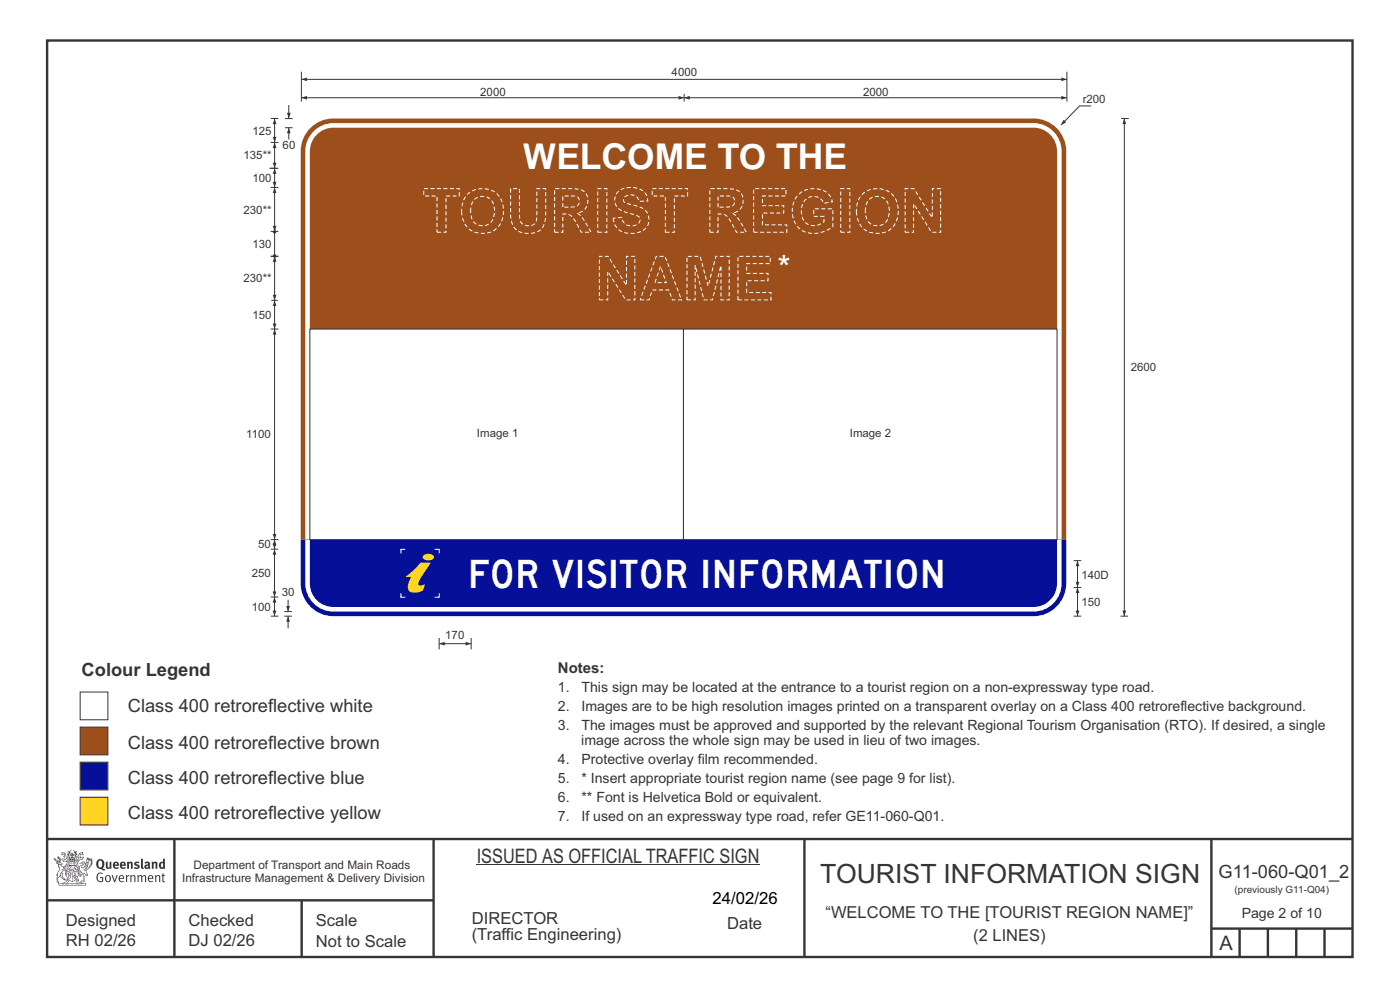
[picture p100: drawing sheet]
<svg xmlns="http://www.w3.org/2000/svg" width="297mm" height="210mm" viewBox="0 0 297 210" stroke-linecap="round" stroke-linejoin="round" font-family="sans-serif">
<defs><g id="words">
<g font-size="12.9" fill="#fefefe">
<text x="89.7" y="49.3">TOURIST REGION</text>
<text x="126.3" y="63.6">NAME</text>
</g>
<text font-size="8.3" fill="#fefefe" x="99.2" y="124.8">FOR VISITOR INFORMATION</text>
<text font-size="7.5" fill="#fefefe" x="110.9" y="35.8">WELCOME TO THE</text>
<text font-size="7.3" fill="#fefefe" x="164.9" y="59.4">*</text>
<text font-size="5.6" fill="#373435" x="174" y="187.3">TOURIST INFORMATION SIGN</text>
<g font-size="4.2" fill="#373435">
<text x="101.1" y="183">ISSUED AS OFFICIAL TRAFFIC SIGN</text>
<text x="258.7" y="201.6">A</text>
</g>
<g font-size="3.9" fill="#373435">
<text x="17.3" y="143.5">Colour Legend</text>
<text x="27.1" y="151">Class 400 retroreflective white</text>
<text x="27.1" y="158.8">Class 400 retroreflective brown</text>
<text x="27.1" y="166.2">Class 400 retroreflective blue</text>
<text x="27.1" y="173.7">Class 400 retroreflective yellow</text>
<text x="258.5" y="186.2">G11-060-Q01_2</text>
</g>
<text font-size="3.6" x="151.1" y="191.8">24/02/26</text>
<g font-size="3.5" fill="#373435">
<text x="14" y="196.4">Designed</text>
<text x="40" y="196.4">Checked</text>
<text x="67" y="196.4">Scale</text>
<text x="100.1" y="196">DIRECTOR</text>
<text x="154.2" y="197">Date</text>
<text x="175.1" y="194.7">“WELCOME TO THE [TOURIST REGION NAME]”</text>
<text x="14" y="200.8">RH 02/26</text>
<text x="40" y="200.8">DJ 02/26</text>
<text x="67" y="200.8">Not to Scale</text>
<text x="100.1" y="199.5">(Traffic Engineering)</text>
<text x="206.5" y="199.7">(2 LINES)</text>
</g>
<text font-size="3.2" fill="#373435" x="118.3" y="142.7">Notes:</text>
<g font-size="3" fill="#373435">
<text x="118.3" y="146.7">1.</text>
<text x="123.3" y="146.7">This sign may be located at the entrance to a tourist region on a non-expressway type road.</text>
<text x="118.3" y="150.7">2.</text>
<text x="118.3" y="154.8">3.</text>
<text x="123.3" y="150.7">Images are to be high resolution images printed on a transparent overlay on a Class 400 retroreflective background.</text>
<text x="123.3" y="154.8">The images must be approved and supported by the relevant Regional Tourism Organisation (RTO). If desired, a single</text>
<text x="123.3" y="158.1">image across the whole sign may be used in lieu of two images.</text>
<text x="118.3" y="162.1">4.</text>
<text x="118.3" y="166.2">5.</text>
<text x="123.3" y="162.1">Protective overlay film recommended.</text>
<text x="123.3" y="166.2">* Insert appropriate tourist region name (see page 9 for list).</text>
<text x="118.3" y="170.2">6.</text>
<text x="123.3" y="170.2">** Font is Helvetica Bold or equivalent.</text>
<text x="118.3" y="174.2">7.</text>
<text x="123.3" y="174.2">If used on an expressway type road, refer GE11-060-Q01.</text>
<text x="263.4" y="194.8">Page 2 of 10</text>
</g>
<g font-size="2.5" fill="#373435">
<text x="41.1" y="184.3">Department of Transport and Main Roads</text>
<text x="38.6" y="187.1">Infrastructure Management &amp; Delivery Division</text>
</g>
<g font-size="2.4" fill="#373435">
<text x="142.5" y="16.1">4000</text>
<text x="101.9" y="20.4">2000</text>
<text x="183.1" y="20.4">2000</text>
<text x="229.7" y="21.8">r200</text>
<text x="53.6" y="28.5">125</text>
<text x="51.7" y="33.8">135**</text>
<text x="60" y="31.7">60</text>
<text x="53.6" y="38.6">100</text>
<text x="51.7" y="45.3">230**</text>
<text x="53.6" y="52.6">130</text>
<text x="51.7" y="59.9">230**</text>
<text x="53.6" y="67.6">150</text>
<text x="239.9" y="78.8">2600</text>
<text x="52.2" y="93">1100</text>
<text x="101.2" y="92.7">Image 1</text>
<text x="180.3" y="92.7">Image 2</text>
<text x="54.8" y="116.3">50</text>
<text x="53.4" y="122.4">250</text>
<text x="229.4" y="122.7">140D</text>
<text x="53.4" y="129.5">100</text>
<text x="59.8" y="126.4">30</text>
<text x="229.4" y="128.5">150</text>
<text x="94.5" y="135.6">170</text>
</g>
<text font-size="2.1" fill="#373435" x="261.9" y="189.4">(previously G11-Q04)</text>
</g></defs>
<g fill="none" stroke="#373435" stroke-width=".51">
<path d="M10 8.6h276.9v194.4h-276.9zM10 178h277M37 178v25M92 178v25M170.7 177.9v25M257 178v25M10 191h82M64 191v12M257 197h30M263 197v6M269 197v6M275 197v6"/>
<path d="M281 197v6"/>
</g>
<g fill="#373435">
<path d="M21.1 182.6a.94 .94 0 0 0 .2 1.4 .84 .84 0 0 0 0-1.5zM20.7 182.5a.92 .92 0 0 1 1.1-.1 .92 .92 0 0 1 .3 1.2l-.3 .6 .6 .2-.1 .2-.6-.1a1.41 1.41 0 0 1-1.3-1.2z" fill-rule="evenodd"/>
<path d="M22.5 182.8h.3v1.1l.2 .1 .2-.1v-1.1h.4l.1 1.4a1.27 1.27 0 0 1-1.2-.1z" fill-rule="evenodd"/>
<path d="M24.5 183.1l-.1 .3h.4l-.1-.3zM24.1 183a.66 .66 0 0 1 .9-.1 .66 .66 0 0 1 .2 .8h-.8v.2a.42 .42 0 0 0 .7 0l.1 .2a.79 .79 0 0 1-1.1 0 .79 .79 0 0 1 0-1.1z" fill-rule="evenodd"/>
<path d="M25.9 183.1l-.1 .3h.5l-.1-.3zM25.6 183a.66 .66 0 0 1 .8-.1 .66 .66 0 0 1 .3 .8h-.9l.1 .2a.42 .42 0 0 0 .6 0l.2 .2a.79 .79 0 0 1-1.1 0 .79 .79 0 0 1 0-1.1z" fill-rule="evenodd"/>
<path d="M26.9 182.9l.4-.1v.1a.46 .46 0 0 1 .5-.1 .46 .46 0 0 1 .4 .4v1.1h-.4v-1l-.2-.2-.2 .1v1.1h-.4z" fill-rule="evenodd"/>
<path d="M28.5 183l.5-.2 .6 .1-.2 .3-.5-.1v.2a.56 .56 0 0 1 .7 .6 .56 .56 0 0 1-.8 .4l-.4-.1 .1-.3 .5 .1 .2-.1-.6-.4z" fill-rule="evenodd"/>
<path d="M29.9 182.2l.4-.1v1.8l.2 .4h-.4l-.2-.2z" fill-rule="evenodd"/>
<path d="M31.1 183.7v.3h.3v-.4zM30.6 183a.67 .67 0 0 1 .7-.2 .67 .67 0 0 1 .5 .5l.1 .8-.2 .3-.2-.2a.5 .5 0 0 1-.7 0 .5 .5 0 0 1 0-.7l.6-.1v-.3l-.6 .1z" fill-rule="evenodd"/>
<path d="M32.2 182.9l.3-.1 .1 .1a.46 .46 0 0 1 .5-.1 .46 .46 0 0 1 .3 .4v1.1h-.4v-1l-.1-.2-.3 .1v1.1h-.4z" fill-rule="evenodd"/>
<path d="M34.2 183.1v.7l.2 .2 .2-.1v-.7zM34.6 182.1l.4 .1v2.1l-.3-.1a.71 .71 0 0 1-1-.6 .71 .71 0 0 1 .9-.7z" fill-rule="evenodd"/>
<path d="M20.8 185.3l.7-.2 .3 .2-.1 .1a.69 .69 0 0 0-.9 .1 .69 .69 0 0 0-.1 .9l.3 .4 .5 .1h.2v-.7h-.4l-.1-.1h.7v.9a.96 .96 0 0 1-1.2-.1 .96 .96 0 0 1-.2-1.1z" fill-rule="evenodd"/>
<path d="M22.6 186a.57 .57 0 0 0-.1 .6 .57 .57 0 0 0 .6 .3 .7 .7 0 0 0-.2-1.1zM22.4 185.8a.69 .69 0 0 1 1.1 .6 .69 .69 0 0 1-1.1 .5 1.04 1.04 0 0 1 0-1.1z" fill-rule="evenodd"/>
<path d="M23.7 185.7l.2-.1 .4 1.3 .4-1.2h.3l-.6 1.4h-.2z" fill-rule="evenodd"/>
<path d="M25.6 185.8l-.2 .4h.7l-.2-.4zM25.3 185.8a.59 .59 0 0 1 .8-.1 .59 .59 0 0 1 .2 .7l-.9 .1a.45 .45 0 0 0 .3 .4 .45 .45 0 0 0 .5-.1l.1 .2a.74 .74 0 0 1-1-.1 .74 .74 0 0 1 0-1.1z" fill-rule="evenodd"/>
<path d="M26.7 185.7l.2-.1 .1 .3 .4-.3v.3l-.4 .2v1h-.3z" fill-rule="evenodd"/>
<path d="M27.6 185.7l.2-.1 .1 .2a.45 .45 0 0 1 .5-.2 .45 .45 0 0 1 .3 .4v1.1h-.2v-1.1l-.2-.2-.4 .2v1.1h-.2z" fill-rule="evenodd"/>
<path d="M29.1 185.7l.3-.1v.2l.4-.2 .4 .3 .3-.3a.37 .37 0 0 1 .5 .4v1.1h-.2v-1.1l-.2-.2-.4 .2v1.1h-.2v-1.1l-.2-.2-.4 .2v1.1h-.2z" fill-rule="evenodd"/>
<path d="M31.8 185.8l-.2 .4h.7l-.2-.4zM31.5 185.8a.59 .59 0 0 1 .8-.1 .59 .59 0 0 1 .2 .7l-.9 .1a.45 .45 0 0 0 .3 .4 .45 .45 0 0 0 .5-.1l.1 .2a.74 .74 0 0 1-1-.1 .74 .74 0 0 1 0-1.1z" fill-rule="evenodd"/>
<path d="M32.9 185.7l.2-.1v.2a.45 .45 0 0 1 .5-.2 .45 .45 0 0 1 .4 .4v1.1h-.2v-1.1l-.2-.2-.4 .2v1.1h-.3z" fill-rule="evenodd"/>
<path d="M34.5 185.3l.2-.1v.5h.3v.1h-.3v1v.1h.3l-.1 .2-.4-.1-.1-1.2h-.1v-.1h.1z" fill-rule="evenodd"/>
<path d="M13.2 180.9l.5 .2-.6 .2 .3-.3zM13.7 181.2l.2 .1 .1 1 .4-.5v.5h-.1l-.2 .3-.7 .1 .1-.3-.4-.1 .3-.1 .6 .2-.4-.7h.2zM13.2 180.7v.4l-.3 .2 .3 .1 .4-.2 .1 .4-.3 .2h.2l.2 .5-.4-.2-.4 .1 .5 .6 .2-.1 .8 .1-.6 .6 .2 .1 .6-.2-.1-.3 .3-.2h-.2l-.1 .5-.5 .1 .5-.7h-.5l.6-.2-.5 .1 .4-.3-.1-.6-.1-.1-.3 .5v-.2a.8 .8 0 0 0-.9-1.1z" fill-rule="evenodd"/>
<path d="M16.9 181.1l.6-.2-.3 .2 .4 .2zM16.8 181.2h.1l.1 .9 .3-.2 .4-.1-.3 .3v.2h-.4l-.3 .3-.1-.3h-.3l.1-.2-.1-.4 .4 .6 .1-.1zM16.2 181.5v.9l.4 .1h-.7l.7 .1-.2 .1h-.3l.4 .4h-.2v.4l-.5-.9 .5 1 .4-.6-.4-.2 .8-.5 .3 .1 .4-.5 .1-.2-.9 .2v-.7l.4 .2 .5-.1-.4-.2 .2-.3a.88 .88 0 0 0-1 1.2z" fill-rule="evenodd"/>
<path d="M15.5 182.9l.2 .2h-.1v.3l-.1-.3h-.1h.1z" fill-rule="evenodd"/>
<path d="M15 182.9l.3 .2h-.2v.3v-.3h-.2h.2z" fill-rule="evenodd"/>
<path d="M14.9 182.8h.9v.7l-.2 .1-.8-.1zM14.8 182.4l-.2 1.3h1.4l-.2-1.3-.1 .2h-.8z" fill-rule="evenodd"/>
<path d="M14.9 184.5v.2l.2-.1v-.1zM14.4 183.8l.2 .2-.3 .2v.5l.2 .1 .3-.1-.4-.4 .3 .2 .4-.1-.2-.4 .2-.2zM14.2 183.7h1a.5 .5 0 0 0 0 .8l-.3 .3a.47 .47 0 0 1-.6 0 .47 .47 0 0 1 0-.7l.1-.1z" fill-rule="evenodd"/>
<path d="M15.6 184.2l.1-.1a.33 .33 0 0 1 .5-.2 .33 .33 0 0 1 .1 .5l-.3-.1 .2-.2h-.4l-.1 .1 .2 .1 .1 .2h.3v.3h-.6l.1-.2-.3-.1zM15.5 184.2l-.2 .4h.3l-.1 .2h.9v-.2a.44 .44 0 0 0 0-.7 .44 .44 0 0 0-.7 .1z" fill-rule="evenodd"/>
<path d="M15.7 185.7l.4 .1zM15.9 185.2l.1 .4h-.2zM15.9 185.1l-.3 .7-.3 .2a.98 .98 0 0 1 1.1 .1z" fill-rule="evenodd"/>
<path d="M15.6 186l.3 .2v-.2h.2l-.2 .5v-.2l-.3 .1 .2-.2z" fill-rule="evenodd"/>
<path d="M15 185.3l.1 .1-.2 .3zM14.6 185.9h.4a.22 .22 0 0 1-.2 .3 .22 .22 0 0 1-.2-.3zM14.5 185.3l.2 .4zM14.5 185.8l.5 .1zM14.7 185.2l.2 .1-.1 .4zM14.4 185.2l.1 .5a.36 .36 0 0 0 0 .5 .36 .36 0 0 0 .5 0 .36 .36 0 0 0 0-.5 .41 .41 0 0 0 0-.5 .41 .41 0 0 0-.6 0z" fill-rule="evenodd"/>
<path d="M14.6 184.1l.2 .2z" fill-rule="evenodd"/>
<path d="M18.3 183.4l.1-.1-.1 .4-.4 .4z" fill-rule="evenodd"/>
<path d="M17.5 182.9l.2-.1 .2 .2-.7 .8v.3l.3 .1a1.07 1.07 0 0 0 .7-.9l.4-.3v.2a1.36 1.36 0 0 1-1 1.3 1.32 1.32 0 0 0 1.2-1.6l.5-.7-.2 .5 .3-.2-.3 .4 .4-.2-.4 .5 .4-.1-.5 .2h.4l-.4 .2h.4l-.4 .1 .1 .1h-.2l.1 .2-.3 .1a.82 .82 0 0 1-.9 .6l.3 .1 .5 .9-.3 .1-.2-.4-.4-.2 .1 1.8 .2 .1-.6 .2-.2-.2 .5-.1v-.2a2.24 2.24 0 0 0-.7-2.1l-.1-.2a.7 .7 0 0 1 .7-1l.1-.2zM16.6 184.6l.4 1.2 .2-.8 .2 .3-.4 .7-.3-.8h-.2l.2-.2zM18.5 182.2l.1 .3 .1-.2 .1 .3 .1-.3v.2l-.7 .6zM16.8 183.2l.7-.1v.2a.87 .87 0 0 0-.7 .6 .87 .87 0 0 0 .2 .9l.1 .4-.1 .5-.2-1.1-.2-.1-.2 .1 .2 .3-.2 .3 .3 .1 .2 .7h.3l.2-.6a1.61 1.61 0 0 1 .2 1.4h-.3l-.2 .3h.2l.1 .2 .2-.2h.4l-.1-.3-.1-1.5 .2 .1a.4 .4 0 0 0 .2 .3 .4 .4 0 0 0 .5 0l-.5-1 .8-.6 .1-.3h.2l-.1-.1 .4-.3h-.2l.2-.3-.1 .1 .1-.3-.1 .1 .1-.4h-.1l.1-.3-.1-.1-.1 .2-.1-.4-.3 .4v-.4l-.1 .2-.2-.3v.3l-.3-.4-.3 1.6a.58 .58 0 0 1-.8 .6l.7-.8v-.4h-.4z" fill-rule="evenodd"/>
<path d="M18.2 185.4l.2 .1z" fill-rule="evenodd"/>
<path d="M12.5 187.5h5.6v.3h-5.5zM13.5 187.4l.5-.3 .4-.4v.1l.1 .1-.3 .4zM14 186.6h.2l-.1 .2zM16.3 186.7l.3 .4 .6 .3h-.6l-.3-.2-.1-.3zM16.4 186.6h.2l-.1 .2zM12.4 187.4l.1 .5h5.7l.1-.5-.8-.1-.7-.2-.2-.2 .1-.4a.47 .47 0 0 0-.6 .3 .47 .47 0 0 0 .4 .6h-2.3a.47 .47 0 0 0 .4-.6 .47 .47 0 0 0-.6-.3l.1 .4-.3 .2-.6 .2z" fill-rule="evenodd"/>
<path d="M13.3 187.6v.1zM13.3 187.5l-.1 .3h.2z" fill-rule="evenodd"/>
<path d="M13.5 187.5l.1 .3 .1-.3v.2z" fill-rule="evenodd"/>
<path d="M13.9 187.5l.1 .3zM13.8 187.5v.3l.2-.1v-.1z" fill-rule="evenodd"/>
<path d="M14.2 187.6l.1 .1zM14.2 187.5l-.1 .3h.3z" fill-rule="evenodd"/>
<path d="M14.4 187.5h.2v.3h-.2z" fill-rule="evenodd"/>
<path d="M15.1 187.6v.1zM15.1 187.5l-.2 .3h.3z" fill-rule="evenodd"/>
<path d="M15.2 187.5h.2v.3z" fill-rule="evenodd"/>
<path d="M15.8 187.5h.2l-.1 .3z" fill-rule="evenodd"/>
<path d="M16.1 187.5l.1 .3z" fill-rule="evenodd"/>
<path d="M16.3 187.5l.1 .3zM16.3 187.5v.3l.2-.1v-.1z" fill-rule="evenodd"/>
<path d="M16.6 187.5h.2v.3h-.2z" fill-rule="evenodd"/>
<path d="M16.9 187.5l.1 .3h-.1z" fill-rule="evenodd"/>
<path d="M17.1 187.5l.1 .3z" fill-rule="evenodd"/>
<path d="M17.3 187.5l.1 .3z" fill-rule="evenodd"/>
<path d="M14.9 182.1a.71 .71 0 0 1 .9 .1zM15.6 182.2l.2 .2zM15 182.2l.3 .1zM14.8 182.3l.1 .1zM15.2 181.9h.2zM15.2 181.3h.1v.2zM15.2 181h.2v.2zM15.3 181.6l.1 .2h-.2zM15.4 181.3l.1 .2zM14.9 181.3l.2 .2h-.2zM15.6 181.3h.1v.2zM14.4 180.6l-.3 .3 .5-.2v.5l-.3-.1-.1 .6 .2-.5 .3 .9-.1 .4h1.3v-.4l.4-.9 .1 .4-.1-.6-.2 .1v-.4l.3 .2-.2-.4-.2 .3-.5-.6v.1a.41 .41 0 0 1 .3 .4 .41 .41 0 0 1-.2 .4l.2-.2a1 1 0 0 1 0 1.1l-.3-.1v-.3h.4l-.2-.2 .2-.3-.3 .1v-.4l-.3 .2-.2-.2 .1 .4-.4-.1 .1 .3-.1 .2h.4l-.1 .3-.3 .1a.93 .93 0 0 1 .1-1.1l.1 .3-.1-.4h-.1l.4-.6-.5 .5-.1-.1z" fill-rule="evenodd"/>
<path d="M12.4 183.4l.4 .1 .6 .5v.3a.83 .83 0 0 1 .6 1.1v-.2a.8 .8 0 0 0-1-.8l.4 .2-.6 .7-.1 .5a.95 .95 0 0 0-.3 1.3l-.2-.1a.77 .77 0 0 1 .2-1.1l-.1-.5-.2 .1 .3-.5a1.31 1.31 0 0 0 0-1.6zM13 185.3h.2v.8l.5 .4-.2-.1a.68 .68 0 0 1-.6-.8zM12.1 183a.68 .68 0 0 1 1 .3l-.5 .1-.2-.3zM11.4 182.1a1.19 1.19 0 0 0 .9 .8h-.5l.5 .4 .1 .6a.9 .9 0 0 1-.2 1.2l-.3 .5h.3v.2a1.04 1.04 0 0 0-.1 1.2l.1 .3 .3-.1v-.1a.8 .8 0 0 1 .2-1.1l.1-.3a.89 .89 0 0 0 1.1 .9l-.7-.6 .2-.8-.3-.1 .4-.5 .4 .3v.8a1.01 1.01 0 0 0-.2-1.4l.3-.5-.4 .3a.41 .41 0 0 1 .4-.5h-.1l-.5 .2-.5-.3 .3-.1a.5 .5 0 0 0-.5-.5l.3-.3-.3 .1 .2-.4v-.2l-.2 .3v-.6l-.1 .4-.2-.6v.3l-.3-.2 .3 .3-.3-.1a.62 .62 0 0 1 .5 .9l-.1-.4v.4l-.3-.1v-.4l-.1 .3-.1-.3-.2 .2v-.5l-.1 .3-.1-.4v.4z" fill-rule="evenodd"/>
<path d="M12.6 183.1l.1-.1 .2 .2z" fill-rule="evenodd"/>
<path d="M14 183.6h2.7v1l-.1-.9h-2.6v1.2h2.6v-.3v.6v-.2h-1.2v2a2.13 2.13 0 0 0 1.3-1.8 1.69 1.69 0 0 1-1.6 1.8l-.6-.4-.4-.6-.1-1.2v.6l.4 .8 .9 .8v-2h-1.2z" fill-rule="evenodd"/>
<circle cx="17.7" cy="182.9" r=".08"/>
</g>
<path d="M63.9 20.7h81.2" fill="none" stroke="#373435" stroke-width=".21"/>
<g fill="#373435">
<path d="M63.9 20.7l1.2-.4v.8z"/>
<path d="M144 20.3l1.1 .4-1.1 .4z"/>
</g>
<path d="M145.1 19.9v1.6M145.1 20.7h81.2" fill="none" stroke="#373435" stroke-width=".21"/>
<g fill="#373435">
<path d="M225.2 20.3l1.1 .4-1.1 .4z"/>
<path d="M145.1 20.7l1.2-.4v.8z"/>
</g>
<path d="M63.9 15.2v6.3" fill="none" stroke="#373435" stroke-width=".21"/>
<path d="M66.2 26.8a6.9 6.9 0 0 1 4.5-1.7h148.6a6.9 6.9 0 0 1 6.9 7v82.4h-162.4v-82.4a7 7 0 0 1 2.4-5.3z" fill-rule="evenodd" fill="#9d4f1b"/>
<path d="M63.8 114.5h162.4v9.3a6.9 6.9 0 0 1-6.9 6.9h-148.6a6.9 6.9 0 0 1-6.9-6.9zM64.8 114.5h160.4v9.3a6 6 0 0 1-5.9 5.9h-148.6a6 6 0 0 1-5.9-5.9zM65.7 114.5h158.5v9.3a5 5 0 0 1-4.9 5h-148.6a5 5 0 0 1-5-5z" fill-rule="evenodd" fill="#060f98"/>
<path d="M66.5 27.9a5.9 5.9 0 0 1 4.2-1.8h148.6a6 6 0 0 1 5.9 6v82.4h-160.4v-82.4a6 6 0 0 1 1.7-4.2zM67.5 28.3a4.9 4.9 0 0 1 3.2-1.2h148.6a5 5 0 0 1 4.9 5v82.4h-158.5v-82.4a5 5 0 0 1 1.8-3.8z" fill-rule="evenodd" fill="#fefefe"/>
<path d="M86.1 122.2l1.5-1.1 1.6-1.7h2.2l-1.9 2.8a2.83 2.83 0 0 0-.7 1.8 1.14 1.14 0 0 0 1.4-.1l-.5 1.4-1 .3a1.65 1.65 0 0 1-2.2-.7 4 4 0 0 1 .7-2.5h-1.1zM89.8 117.9a1.48 1.48 0 0 1 2.3 .3 1.37 1.37 0 0 1-2.4 0z" fill-rule="evenodd" fill="#ffd520"/>
<path d="M86 116.5h-1v.9M92.2 116.5h1v.9M85 125.8v.9h1M93.2 125.8v.9h-1" fill="none" stroke="#fefefe" stroke-width=".21"/>
<path d="M63.9 16.8h162.4" fill="none" stroke="#373435" stroke-width=".21"/>
<g fill="#373435">
<path d="M63.9 16.8l1.2-.4v.8z"/>
<path d="M225.2 16.4l1.1 .4-1.1 .4z"/>
</g>
<path d="M231.5 22.5h-2.5l-3.9 4" fill="none" stroke="#373435" stroke-width=".21"/>
<path d="M225.6 25.4l.6 .5-1.1 .6z" fill="#373435"/>
<path d="M57.4 114.5h1.6M58.2 116.5v10.1" fill="none" stroke="#373435" stroke-width=".21"/>
<g fill="#373435">
<path d="M57.8 125.5h.8l-.4 1.1z"/>
<path d="M58.2 116.5l.4 1.2h-.8z"/>
</g>
<path d="M61.1 127.2v2.5" fill="none" stroke="#373435" stroke-width=".21"/>
<path d="M60.7 128.5h.8l-.4 1.2z" fill="#373435"/>
<path d="M226.3 15.2v6.3M228.6 118.9v5.7M60.3 129.7h1.6M227.8 124.6h1.6" fill="none" stroke="#373435" stroke-width=".21"/>
<g fill="#373435">
<path d="M228.6 118.9l.4 1.2h-.8z"/>
<path d="M228.2 123.4h.8l-.4 1.2z"/>
</g>
<path d="M237.9 25.1h1.6M238.5 25.1v105.6M237.7 130.7h1.6" fill="none" stroke="#373435" stroke-width=".21"/>
<g fill="#373435">
<path d="M238.5 25.1l.4 1.2h-.8z"/>
<path d="M238.1 129.5h.8l-.4 1.2z"/>
</g>
<path d="M61.1 130.7v2.6" fill="none" stroke="#373435" stroke-width=".21"/>
<path d="M61.1 130.7l.4 1.2h-.8z" fill="#373435"/>
<path d="M61.3 22.3v2.8" fill="none" stroke="#373435" stroke-width=".21"/>
<path d="M60.9 23.9h.8l-.4 1.2z" fill="#373435"/>
<path d="M61.3 27.1v2.5" fill="none" stroke="#373435" stroke-width=".21"/>
<path d="M61.3 27.1l.4 1.2h-.8z" fill="#373435"/>
<path d="M60.5 27.1h1.6M58.3 69.8v44.7M57.4 130.7h1.6M60.3 130.7h1.6" fill="none" stroke="#373435" stroke-width=".21"/>
<g fill="#373435">
<path d="M57.9 113.3h.7l-.3 1.2z"/>
<path d="M58.3 69.8l.3 1.2h-.7z"/>
</g>
<path d="M57.4 30.2h1.6M58.3 25.1v5.1M60.5 25.2h1.6" fill="none" stroke="#373435" stroke-width=".21"/>
<g fill="#373435">
<path d="M57.9 29h.7l-.3 1.2z"/>
<path d="M58.3 25.1l.3 1.2h-.7z"/>
</g>
<path d="M57.4 25.1h1.6M58.3 30.2v5.5" fill="none" stroke="#373435" stroke-width=".21"/>
<g fill="#373435">
<path d="M57.9 34.5h.7l-.3 1.2z"/>
<path d="M58.3 30.2l.3 1.2h-.7z"/>
</g>
<path d="M57.4 39.8h1.6M58.3 35.7v4.1" fill="none" stroke="#373435" stroke-width=".21"/>
<g fill="#373435">
<path d="M57.9 38.6h.7l-.3 1.2z"/>
<path d="M58.3 35.7l.3 1.2h-.7z"/>
</g>
<path d="M57.4 35.7h1.6M58.3 39.8v9.3" fill="none" stroke="#373435" stroke-width=".21"/>
<g fill="#373435">
<path d="M57.9 47.9h.7l-.3 1.2z"/>
<path d="M58.3 39.8l.3 1.1h-.7z"/>
</g>
<path d="M57.4 49.1h1.6M57.4 69.8h1.6M58.3 63.7v6.1" fill="none" stroke="#373435" stroke-width=".21"/>
<g fill="#373435">
<path d="M57.9 68.6h.7l-.3 1.2z"/>
<path d="M58.3 63.7l.3 1.2h-.7z"/>
</g>
<path d="M228.6 124.6v6.1" fill="none" stroke="#373435" stroke-width=".21"/>
<g fill="#373435">
<path d="M228.6 124.6l.4 1.2h-.8z"/>
<path d="M228.2 129.5h.8l-.4 1.2z"/>
</g>
<path d="M227.8 118.9h1.6M58.2 126.6v4.1M227.8 130.7h1.6" fill="none" stroke="#373435" stroke-width=".21"/>
<g fill="#373435">
<path d="M57.8 129.5h.8l-.4 1.2z"/>
<path d="M58.2 126.6l.4 1.2h-.8z"/>
</g>
<path d="M57.4 116.5h1.6M58.2 114.5v2M57.4 126.6h1.6" fill="none" stroke="#373435" stroke-width=".21"/>
<g fill="#373435">
<path d="M57.8 115.3h.8l-.4 1.2z"/>
<path d="M58.2 114.5l.4 1.1h-.8z"/>
</g>
<path d="M57.1 35.7h1.7M58.3 48.3v6.9" fill="none" stroke="#373435" stroke-width=".21"/>
<g fill="#373435">
<path d="M57.9 54h.7l-.3 1.2z"/>
<path d="M58.3 48.3l.3 1.2h-.7z"/>
</g>
<path d="M57.4 54.4h1.6M58.3 54.4v9.3" fill="none" stroke="#373435" stroke-width=".21"/>
<g fill="#373435">
<path d="M57.9 62.5h.7l-.3 1.2z"/>
<path d="M58.3 54.4l.3 1.2h-.7z"/>
</g>
<path d="M57.5 63.7h1.4M93.2 135.3v2.4M93.2 136.5h6.8" fill="none" stroke="#373435" stroke-width=".21"/>
<g fill="#373435">
<path d="M98.8 136.1l1.2 .4-1.2 .4z"/>
<path d="M93.2 136.5l1.1-.4v.8z"/>
</g>
<path d="M100 135.3v2.4" fill="none" stroke="#373435" stroke-width=".21"/>
<g fill="#fff" stroke="#373435" stroke-width=".21">
<path d="M65.7 69.8h79.3v44.7h-79.3z" fill-rule="evenodd"/>
<path d="M145 69.8h79.2v44.7h-79.2z" fill-rule="evenodd"/>
</g>
<path d="M17 146.8h5.9v5.9h-5.9z" fill-rule="evenodd" fill="#fefefe" stroke="#373435" stroke-width=".21"/>
<path d="M17 154.2h5.9v5.9h-5.9z" fill-rule="evenodd" fill="#9d4f1b" stroke="#373435" stroke-width=".21"/>
<path d="M17 169.1h5.9v5.9h-5.9z" fill-rule="evenodd" fill="#ffd520" stroke="#373435" stroke-width=".21"/>
<path d="M17 161.7h5.9v5.9h-5.9z" fill-rule="evenodd" fill="#060f98" stroke="#373435" stroke-width=".21"/>
<path d="M101.1 183.5h60" fill="none" stroke="#373435" stroke-width=".21"/>
<use href="#words"/>
</svg>
